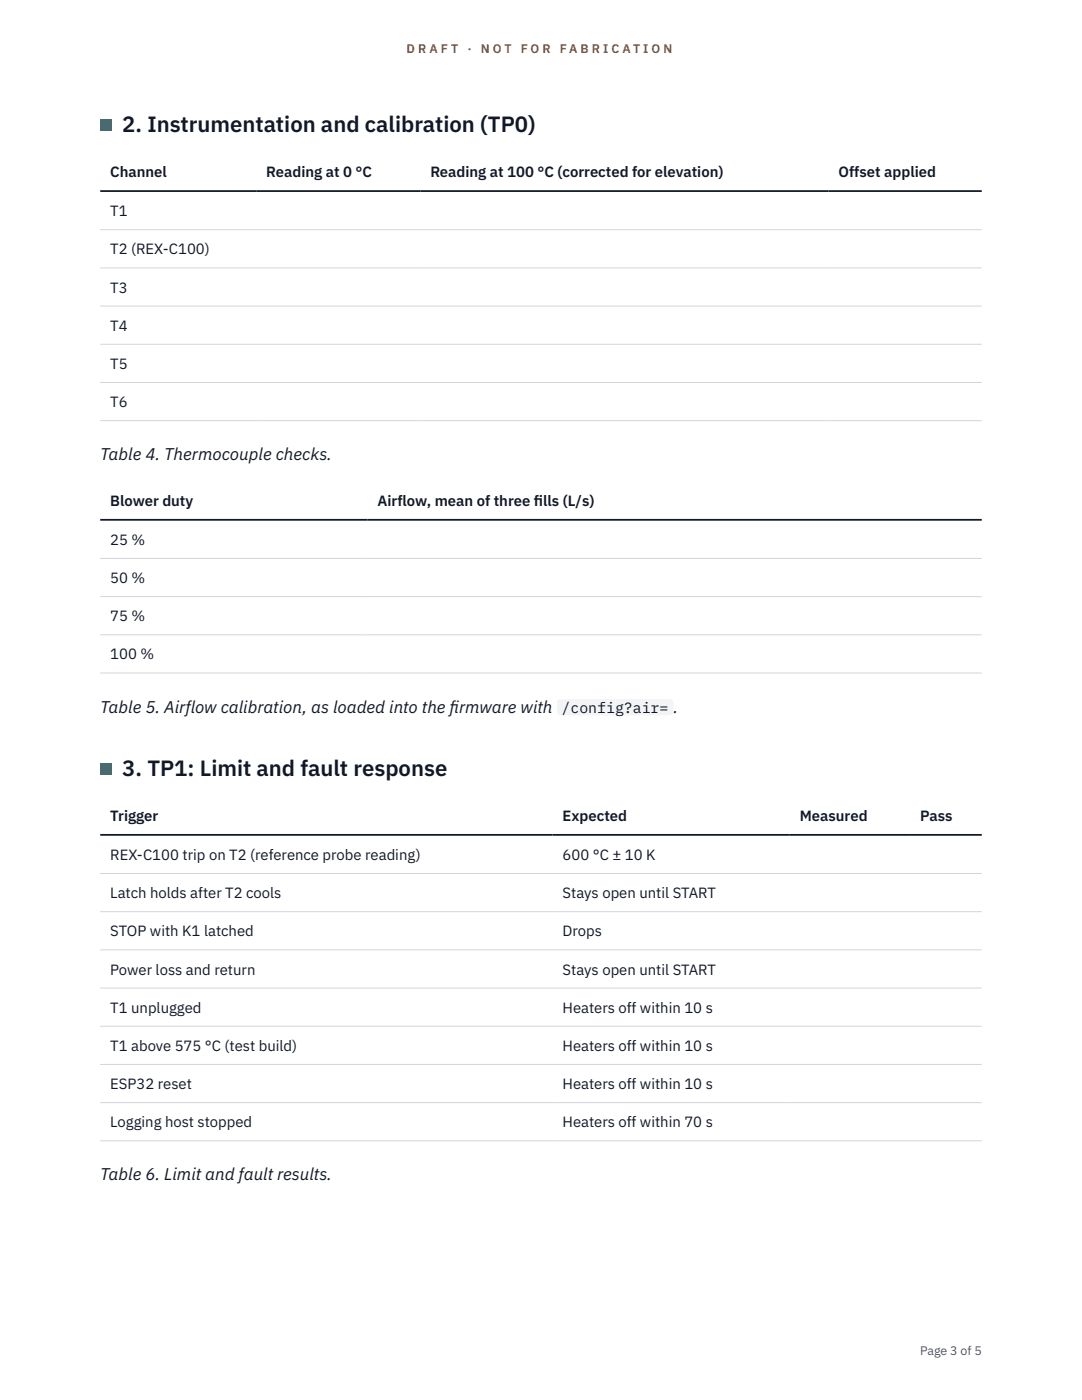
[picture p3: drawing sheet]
<svg xmlns="http://www.w3.org/2000/svg" width="216mm" height="279mm" viewBox="0 0 216 279" stroke-linecap="round" stroke-linejoin="round" font-family="sans-serif">
<defs><g id="words">
<g font-size="4.4" fill="#111827">
<text x="24.4" y="26.4">2. Instrumentation and calibration (TP0)</text>
<text x="24.4" y="154.9">3. TP1: Limit and fault response</text>
</g>
<g font-size="3.4" fill="#111827">
<text x="20" y="91.8">Table 4. Thermocouple checks.</text>
<text x="20" y="142.2">Table 5. Airflow calibration, as loaded into the f</text>
<text x="89.7" y="142.2">irmware with</text>
<text x="134.4" y="142.2">.</text>
<text x="20" y="235.6">Table 6. Limit and fault results.</text>
</g>
<g font-size="3" fill="#111827">
<text x="22" y="35.3">Channel</text>
<text x="53.1" y="35.3">Reading at 0 °C</text>
<text x="85.9" y="35.3">Reading at 100 °C (corrected for elevation)</text>
<text x="167.3" y="35.3">Offset applied</text>
<text x="22" y="43.1">T1</text>
<text x="22" y="50.8">T2 (REX-C100)</text>
<text x="22" y="58.4">T3</text>
<text x="22" y="66">T4</text>
<text x="22" y="73.6">T5</text>
<text x="22" y="81.3">T6</text>
<text x="22" y="101">Blower duty</text>
<text x="75.3" y="101">Airflow, mean of three f</text>
<text x="106.5" y="101">ills (L/s)</text>
<text x="22" y="108.7">25 %</text>
<text x="22" y="116.4">50 %</text>
<text x="22" y="124">75 %</text>
<text x="22" y="131.6">100 %</text>
<text x="112" y="142.2">/config?air=</text>
<text x="22" y="163.8">Trigger</text>
<text x="112.2" y="163.8">Expected</text>
<text x="159.6" y="163.8">Measured</text>
<text x="183.6" y="163.8">Pass</text>
<text x="22" y="171.6">REX-C100 trip on T2 (reference probe reading)</text>
<text x="112.2" y="171.6">600 °C ± 10 K</text>
<text x="22" y="179.2">Latch holds after T2 cools</text>
<text x="112.2" y="179.2">Stays open until START</text>
<text x="22" y="186.9">STOP with K1 latched</text>
<text x="112.2" y="186.9">Drops</text>
<text x="22" y="194.5">Power loss and return</text>
<text x="112.2" y="194.5">Stays open until START</text>
<text x="22" y="202.1">T1 unplugged</text>
<text x="112.2" y="202.1">Heaters off within 10 s</text>
<text x="22" y="209.7">T1 above 575 °C (test build)</text>
<text x="112.2" y="209.7">Heaters off within 10 s</text>
<text x="22" y="217.4">ESP32 reset</text>
<text x="112.2" y="217.4">Heaters off within 10 s</text>
<text x="22" y="225">Logging host stopped</text>
<text x="112.2" y="225">Heaters off within 70 s</text>
</g>
<g font-size="2.5" fill="#b45309">
<text x="81.1" y="10.5">D R A F T</text>
<text x="93.3" y="10.5">·</text>
<text x="95.9" y="10.5">N O T</text>
<text x="103.9" y="10.5">F O R</text>
<text x="111.7" y="10.5">F A B R I C A T I O N</text>
</g>
<text font-size="2.5" fill="#4b5563" x="183.6" y="270.3">Page 3 of 5</text>
</g></defs>
<g fill="none" stroke="#d1d5db" stroke-width=".2">
<path d="M20 45.8h175.9M20 53.5h175.9M20 61.1h175.9M20 68.7h175.9M20 76.3h175.9M20 84h175.9M20 111.4h175.9M20 119.1h175.9M20 126.7h175.9M20 134.3h175.9M20 174.3h175.9M20 181.9h175.9"/>
<path d="M20 189.6h175.9M20 197.2h175.9M20 204.8h175.9M20 212.4h175.9M20 220.1h175.9M20 227.7h175.9"/>
</g>
<path d="M20 38.1h175.9M20 103.7h175.9M20 166.6h175.9" fill="none" stroke="#111827" stroke-width=".35"/>
<path d="M20 23.8h2.2v2.2h-2.2z" fill="#0f766e"/>
<path d="M111 139.4h23.4v3.4h-23.4z" fill="#f3f4f6"/>
<path d="M20 152.3h2.2v2.2h-2.2z" fill="#0f766e"/>
<use href="#words"/>
</svg>
